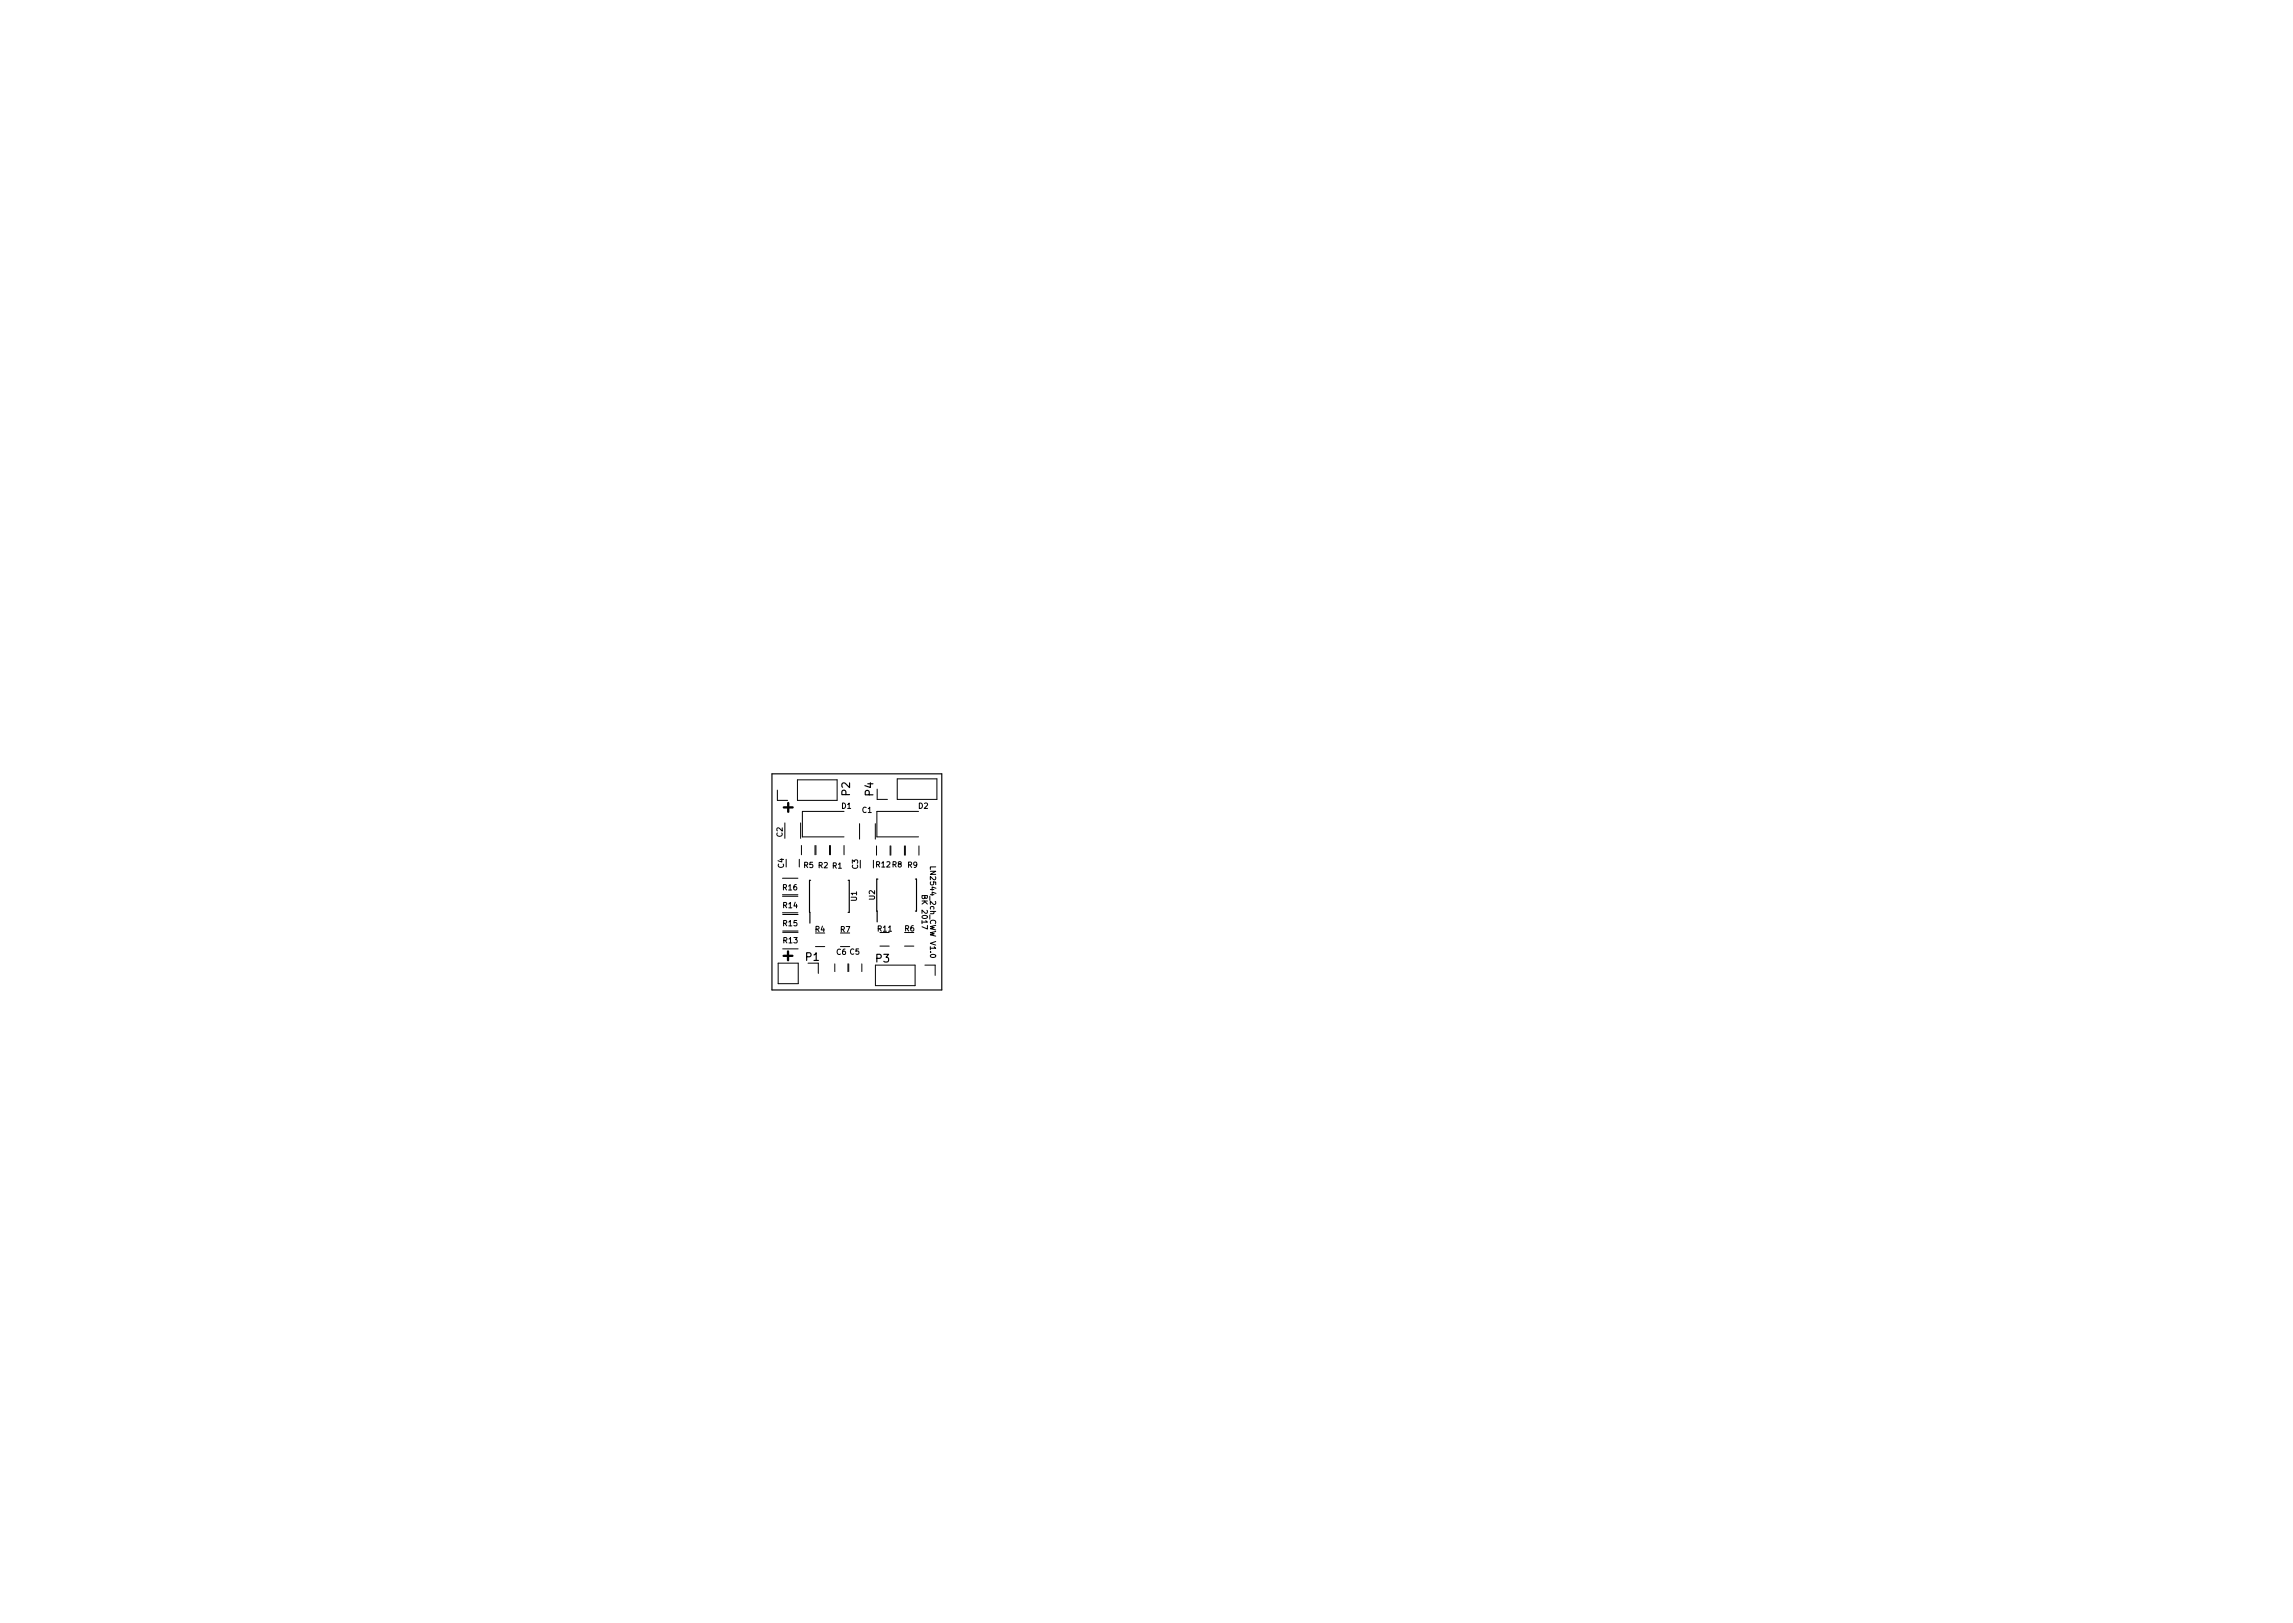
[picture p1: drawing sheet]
<svg xmlns="http://www.w3.org/2000/svg" width="297mm" height="210mm" viewBox="0 0 297 210" stroke-linecap="round" stroke-linejoin="round" font-family="sans-serif">
<defs><g id="words">
<g font-size="2.1">
<text x="101.5" y="105.2">+</text>
<text x="101.5" y="124.5">+</text>
</g>
<g font-size="1.4">
<text x="110.1" y="103.1" transform="rotate(-90 110.1 103.1)">P2</text>
<text x="113.1" y="103.1" transform="rotate(-90 113.1 103.1)">P4</text>
<text x="104.4" y="124.5">P1</text>
<text x="113.5" y="124.7">P3</text>
</g>
<g font-size="1">
<text x="109" y="104.8">D1</text>
<text x="111.7" y="105.3">C1</text>
<text x="119" y="104.8">D2</text>
<text x="101.4" y="108.4" transform="rotate(-90 101.4 108.4)">C2</text>
<text x="101.5" y="112.4" transform="rotate(-90 101.5 112.4)">C4</text>
<text x="104.1" y="112.4">R5 R2 R1</text>
<text x="111.1" y="112.6" transform="rotate(-90 111.1 112.6)">C3</text>
<text x="113.5" y="112.4">R12 R8</text>
<text x="117.6" y="112.4">R9</text>
<text x="120.5" y="112.6" transform="rotate(90 120.5 112.6)">LN2544_2ch_CWW V1.0</text>
<text x="101.4" y="115.3">R16</text>
<text x="101.5" y="117.6">R14</text>
<text x="101.5" y="120">R15</text>
<text x="111" y="116.7" transform="rotate(-90 111 116.7)">U1</text>
<text x="113.3" y="116.6" transform="rotate(-90 113.3 116.6)">U2</text>
<text x="119.4" y="116.2" transform="rotate(90 119.4 116.2)">BK 2017</text>
<text x="101.5" y="122.2">R13</text>
<text x="105.6" y="120.7">R4</text>
<text x="108.4" y="123.7">C6 C5</text>
<text x="108.9" y="120.8">R7</text>
<text x="113.7" y="120.7">R11</text>
<text x="117.2" y="120.6">R6</text>
</g>
</g></defs>
<g fill="none" stroke="#000" stroke-width=".13">
<path d="M100.7 102.4v1.3h1.3M101.4 115.9h2M101.4 113.8h2M101.4 116.1h2M101.4 118.2h2M101.4 118.5h2M101.7 106.6v2M103.3 101h5.1v2.7h-5.1zM103.5 111.3v1M103.7 106.6v2M103.8 109.5v1.2M105.6 109.5v1.2"/>
<path d="M105.7 109.5v1.2M107.5 109.5v1.2M107.6 109.5v1.2M109.3 109.5v1.2M109.3 105.1h-5.4v3.3h5.4M111.3 106.7v2M113.1 111.4v1M113.4 106.7v2M113.5 109.6v1.2M113.6 102.2v1.4h1.4M115.3 109.6v1.2M115.4 109.6v1.2"/>
<path d="M116.2 100.9h5.2v2.7h-5.2zM117.2 109.6v1.2M117.3 109.6v1.2M119 105.1h-5.4v3.3h5.4M119 109.6v1.2M121.2 112.3h-.7v.3M100.8 124.8h2.6v2.6h-2.6zM101.4 120.8h2M101.4 122.9h2M101.4 120.6h2M105.6 122.6h1.2M106 124.8v1.3"/>
<path d="M108.1 124.9v1M109.8 124.9v1M109.9 124.9v1M111.6 124.9v1M113.4 125h5.1v2.7h-5.1zM114 122.6h1.2M117.2 122.6h1.2M119.8 125h1.3v1.4M120.6 123.7a.34 .34 0 0 1 .3-.1 .34 .34 0 0 1 .3 .3 .34 .34 0 0 1-.4 .2 .34 .34 0 0 1-.2-.4z"/>
</g>
<path d="M100 100.2h22v28h-22zM105 114h-.1v5.6M109.9 114h.1v4.2h-.1M113.7 113.9h-.1v5.5M118.6 113.9h.1v4.1h-.1" fill="none" stroke="#000" stroke-width=".15"/>
<use href="#words"/>
</svg>
